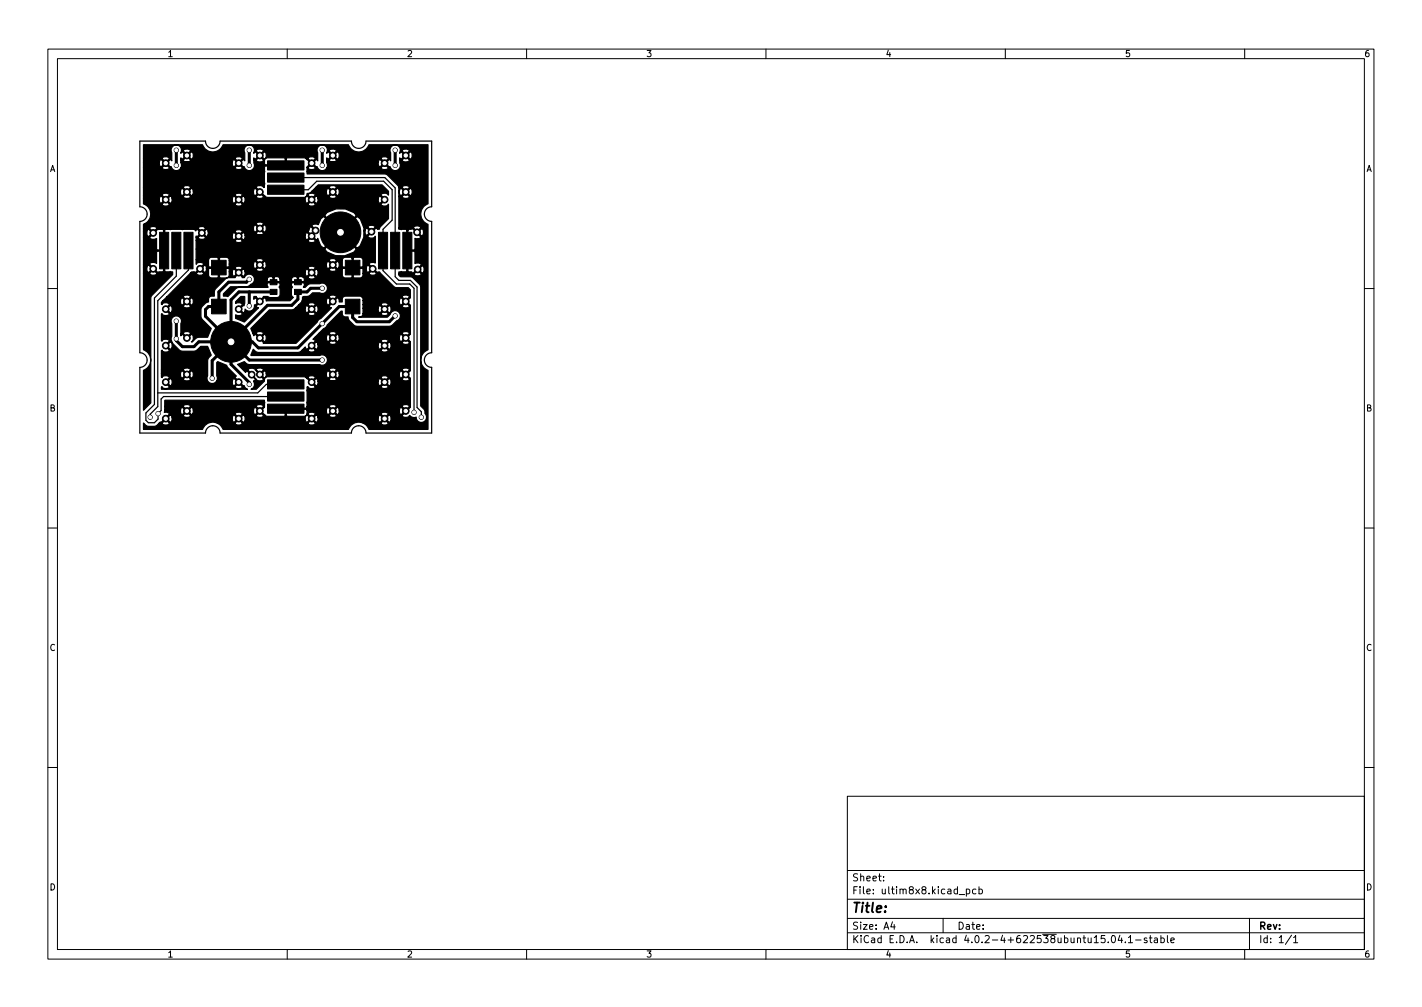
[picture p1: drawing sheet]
<svg xmlns="http://www.w3.org/2000/svg" width="297mm" height="210mm" viewBox="0 0 297 210" stroke-linecap="round" stroke-linejoin="round" font-family="sans-serif">
<defs><g id="words">
<text font-size="2.8" x="178" y="190.6">Title:</text>
<g font-size="2.1">
<text x="178" y="184">Sheet:</text>
<text x="178" y="186.7">File: ultim8x8.kicad_pcb</text>
<text x="178" y="196.9">KiCad E.D.A. kicad 4.0.2-4+622538ubuntu15.04.1-stable</text>
<text x="178" y="194.1">Size: A4</text>
<text x="200" y="194.1">Date:</text>
<text x="263" y="194.1">Rev:</text>
<text x="263" y="196.9">Id: 1/1</text>
</g>
<g font-size="1.8">
<text x="35" y="11.9">1</text>
<text x="85" y="11.9">2</text>
<text x="135" y="11.9">3</text>
<text x="185" y="11.9">4</text>
<text x="235" y="11.9">5</text>
<text x="285" y="11.9">6</text>
<text x="10.3" y="35.9">A</text>
<text x="285.3" y="35.9">A</text>
<text x="10.3" y="85.9">B</text>
<text x="285.3" y="85.9">B</text>
<text x="10.3" y="135.9">C</text>
<text x="285.3" y="135.9">C</text>
<text x="10.3" y="185.9">D</text>
<text x="285.3" y="185.9">D</text>
<text x="35" y="199.9">1</text>
<text x="85" y="199.9">2</text>
<text x="135" y="199.9">3</text>
<text x="185" y="199.9">4</text>
<text x="235" y="199.9">5</text>
<text x="285" y="199.9">6</text>
</g>
</g></defs>
<g fill="none" stroke="#000" stroke-width=".21">
<path d="M10 10.2h277v190.1h-277zM12 12.2h273v186.1h-273zM60 10.2v2M110 10.2v2M160 10.2v2M210 10.2v2M260 10.2v2M10 60.2h2M285 60.2h2M10 110.2h2M285 110.2h2M10 160.2h2"/>
<path d="M177 166.3h108v32h-108zM285 160.2h2M60 198.3v2M110 198.3v2M160 198.3v2M177 194.8h108M177 191.8h108M177 187.8h108M177 181.8h108M184.6 183.8v.1M184.6 183v.1M186.4 192.5l-.3 1h.9"/>
<path d="M186.8 193v1M197 191.8v3M200.4 186.8h1.1M201.9 185.7l.4-.1 .3 .3-.2 .7h-.5M201.9 185.6v1.5M203.9 185.7l-.5-.1-.3 .3 .2 .7h.6M204.5 185.7l.4-.1 .3 .3-.1 .7h-.6M204.5 185.1v1.5M210 198.3v2M232.3 195.5l.2-.2a.8 .8 0 0 1 .5 .8 .8 .8 0 0 1-.5 .7l-.2-.1-.2-.4zM233.9 195.3l-.3 1h.9M234.3 195.8v1"/>
<path d="M235.1 196.7v.1M235.7 195.8l.4-.5v1.5M235.7 196.8h.9M237.2 196.3h1.2M239.6 195.9l-.4-.1-.2 .2 .1 .3 .5 .1v.4h-.6M240.1 195.8h.5M240.3 195.3v1.3l.3 .2M241.1 195.9h.6l.1 .9M241.8 196.2l-.5 .1-.2 .2 .2 .3h.5M242.5 195.9l.4-.1 .3 .3-.1 .7h-.6M242.5 195.3v1.5M243.9 195.3v1.3l.2 .2"/>
<path d="M244.6 196.3l.7-.1-.1-.3-.4-.1-.2 .2v.8h.6M260 198.3v2M261 191.8v6.5M269.8 195.3l-1.3 1.9M270.2 195.8l.4-.5v1.5M270.2 196.8h.9"/>
</g>
<path d="M29.2 29.5h13.7a1.52 1.52 0 0 0 1.5 1.5 1.52 1.52 0 0 0 1.6-1.5h27.4a1.52 1.52 0 0 0 1.5 1.5 1.52 1.52 0 0 0 1.6-1.5h13.7v13.7a1.52 1.52 0 0 0-1.6 1.5 1.52 1.52 0 0 0 1.6 1.5v27.5a1.52 1.52 0 0 0-1.6 1.5 1.52 1.52 0 0 0 1.6 1.5v13.7h-13.7a1.52 1.52 0 0 0-1.6-1.5 1.52 1.52 0 0 0-1.5 1.5h-27.4a1.52 1.52 0 0 0-1.6-1.5 1.52 1.52 0 0 0-1.5 1.5h-13.7v-13.7a1.52 1.52 0 0 0 1.5-1.5 1.52 1.52 0 0 0-1.5-1.5v-27.5a1.52 1.52 0 0 0 1.5-1.5 1.52 1.52 0 0 0-1.5-1.5zM59.7 39.6h4.7l1.8-1.8h13.9l1.8 1.8v6.4l-1.9 1.9v8.6l2.8 2.8h2.8l.9 .9v25.9M59.7 37.1h20.7l2.1 2.1v18.6l.8 .7h2.4l1.4 1.4v25.2l.9 .9v1.1M36.8 52.3v5.4l-4.5 4.5v22.2l-1.8 1.8v1.6l.5 .5h1.3l.7-.8v-1.1l.7-.7v-2.4l.5-.5h25.5M39.4 52.3v4.1l-6.4 6.4v22.1l-1.6 1.6v.6M59.7 80.3h-4.1l-1.8 1.7h-20.8" fill="none" stroke="#000" stroke-width=".25"/>
<g fill="#000" stroke="#000" stroke-width=".21">
<path d="M55.9 33.6h7.6v1.9h-7.6zM55.9 36.1h7.6v1.9h-7.6zM55.9 38.7h7.6v1.9h-7.6zM33.3 48.5h1.9v7.6h-1.9zM35.9 48.5h1.9v7.6h-1.9zM38.4 48.5h1.9v7.6h-1.9zM44.2 54.4h3v3h-3zM56.4 58.4h1.5v1.1h-1.5zM61.5 58.4h1.4v1.1h-1.4zM72.1 54.4h3.1v3h-3.1zM79.1 48.5h1.9v7.6h-1.9zM81.6 48.5h1.9v7.6h-1.9z"/>
<path d="M84.1 48.5h1.9v7.6h-1.9zM44.2 62.5h3v3h-3zM55.9 79.3h7.6v1.9h-7.6zM56.4 60.4h1.5v1.1h-1.5zM61.5 60.4h1.4v1.1h-1.4zM72.1 62.5h3.1v3h-3.1zM55.9 81.8h7.6v2h-7.6zM55.9 84.4h7.6v1.9h-7.6z"/>
<circle cx="34.6" cy="34.1" r=".7"/>
<circle cx="36.8" cy="31.4" r=".44"/>
<circle cx="36.8" cy="34.5" r=".44"/>
<circle cx="39" cy="32.5" r=".7"/>
<circle cx="49.9" cy="34.1" r=".7"/>
<circle cx="52.1" cy="31.4" r=".44"/>
<circle cx="52.1" cy="34.5" r=".44"/>
<circle cx="54.3" cy="32.5" r=".7"/>
<circle cx="65.1" cy="34.1" r=".7"/>
<circle cx="67.3" cy="31.4" r=".44"/>
<circle cx="67.3" cy="34.5" r=".44"/>
<circle cx="69.5" cy="32.5" r=".7"/>
<circle cx="80.3" cy="34.1" r=".7"/>
<circle cx="82.6" cy="31.4" r=".44"/>
<circle cx="82.6" cy="34.5" r=".44"/>
<circle cx="84.8" cy="32.5" r=".7"/>
<circle cx="32" cy="56.1" r=".7"/>
<circle cx="32" cy="48.6" r=".7"/>
<circle cx="34.6" cy="41.7" r=".7"/>
<circle cx="39" cy="40.1" r=".7"/>
<circle cx="41.8" cy="56.1" r=".7"/>
<circle cx="42.2" cy="48.6" r=".7"/>
<circle cx="49.9" cy="41.7" r=".7"/>
<circle cx="49.9" cy="56.9" r=".7"/>
<circle cx="49.9" cy="49.3" r=".7"/>
<circle cx="52.1" cy="58.3" r=".44"/>
<circle cx="54.3" cy="55.3" r=".7"/>
<circle cx="54.3" cy="47.7" r=".7"/>
<circle cx="54.3" cy="40.1" r=".7"/>
<circle cx="65.1" cy="49.3" r=".7"/>
<circle cx="65.1" cy="41.7" r=".7"/>
<circle cx="65.1" cy="56.9" r=".7"/>
<circle cx="65.9" cy="48.1" r=".7"/>
<circle cx="69.5" cy="55.3" r=".7"/>
<circle cx="69.5" cy="40.1" r=".7"/>
<circle cx="71.1" cy="48.5" r="4.2"/>
<circle cx="77.6" cy="48.4" r=".7"/>
<circle cx="77.9" cy="56.1" r=".7"/>
<circle cx="80.3" cy="41.7" r=".7"/>
<circle cx="84.8" cy="40.1" r=".7"/>
<circle cx="87.1" cy="48.5" r=".7"/>
<circle cx="87.2" cy="56.3" r=".7"/>
<circle cx="34.6" cy="72.2" r=".7"/>
<circle cx="34.6" cy="79.8" r=".7"/>
<circle cx="34.6" cy="64.5" r=".7"/>
<circle cx="36.8" cy="70.7" r=".44"/>
<circle cx="36.8" cy="67.1" r=".44"/>
<circle cx="39" cy="70.6" r=".7"/>
<circle cx="39" cy="78.2" r=".7"/>
<circle cx="39" cy="62.9" r=".7"/>
<circle cx="44.3" cy="79" r=".44"/>
<circle cx="48.3" cy="71.4" r="4.2"/>
<circle cx="49.9" cy="64.5" r=".7"/>
<circle cx="49.9" cy="79.8" r=".7"/>
<circle cx="52.1" cy="63.9" r=".44"/>
<circle cx="52.6" cy="78.2" r=".7"/>
<circle cx="54.3" cy="78.2" r=".7"/>
<circle cx="54.3" cy="70.6" r=".7"/>
<circle cx="54.3" cy="62.9" r=".7"/>
<circle cx="65.1" cy="79.8" r=".7"/>
<circle cx="65.1" cy="64.5" r=".7"/>
<circle cx="65.1" cy="72.2" r=".7"/>
<circle cx="67.3" cy="60.2" r=".44"/>
<circle cx="67.3" cy="67.6" r=".44"/>
<circle cx="67.3" cy="75.2" r=".44"/>
<circle cx="69.5" cy="70.6" r=".7"/>
<circle cx="69.5" cy="78.2" r=".7"/>
<circle cx="69.5" cy="62.9" r=".7"/>
<circle cx="80.3" cy="72.2" r=".7"/>
<circle cx="80.3" cy="79.8" r=".7"/>
<circle cx="80.3" cy="64.5" r=".7"/>
<circle cx="82.5" cy="65.9" r=".44"/>
<circle cx="84.8" cy="62.9" r=".7"/>
<circle cx="84.8" cy="78.2" r=".7"/>
<circle cx="84.8" cy="70.6" r=".7"/>
<circle cx="31.4" cy="87.1" r=".44"/>
<circle cx="33" cy="86.4" r=".44"/>
<circle cx="34.6" cy="87.4" r=".7"/>
<circle cx="39" cy="85.8" r=".7"/>
<circle cx="49.9" cy="87.4" r=".7"/>
<circle cx="52.1" cy="80.3" r=".44"/>
<circle cx="54.3" cy="85.8" r=".7"/>
<circle cx="65.1" cy="87.4" r=".7"/>
<circle cx="69.5" cy="85.8" r=".7"/>
<circle cx="80.3" cy="87.4" r=".7"/>
<circle cx="84.8" cy="85.8" r=".7"/>
<circle cx="86.5" cy="86.1" r=".44"/>
<circle cx="88" cy="87.1" r=".44"/>
</g>
<path d="M36.8 31.4v3.1M52.1 31.4v3.1M67.3 31.4v3.1M82.5 31.4v3.1M52.1 58.3l-.6 .6h-3.7l-2.1 2.1v3h-2.1l-.7 .6v1.4l9.2 9.2h15.2M52.1 61v2.9M57.1 61h-7.2l-1.6 1.6v13.5l3.8 3.8v.4M67.3 60.2h-2.4l-.8 .8h-1.9v1.5l-1.2 1.2h-5.1l-11.6 11.6v3.7M82.5 65.9l-1.2 1.3h-6.8l-.8-.9v-2.3h-2.8l-8.7 8.6h-8.2l-1.3-1.2h-11.2l-1 1h-2.4l-1.3-1.3v-4" fill="none" stroke="#000" stroke-width=".63"/>
<path d="M30 30.2h12.3l.1 .3a2.27 2.27 0 0 0 2.2 1.2 2.27 2.27 0 0 0 2-1.5h26.2l.1 .3a2.27 2.27 0 0 0 2.2 1.2 2.27 2.27 0 0 0 2-1.5h12.3v12.4a2.27 2.27 0 0 0-1.5 2.1 2.27 2.27 0 0 0 1.5 2.1v26.2l-.2 .1a2.27 2.27 0 0 0-1.3 2.2 2.27 2.27 0 0 0 1.5 2v12.4h-12.3l-.5-.8-.7-.6h3.7v.3a.95 .95 0 0 0 1.5-.3l-.8-.7-.7 .7h-3.8a2.27 2.27 0 0 0-3 1.4h-26.2l-.4-.8-.8-.6h3.7a1 1 0 0 0 1.5 .3v-.3h13.7a1 1 0 0 0 1.5 .3l.1-.3-.8-.7-.8 .7h-13.7l-.7-.7-.8 .7h-3.8a2.27 2.27 0 0 0-3 1.4h-12.3v-1.4l.7 .7a2.21 2.21 0 0 0 2.6-.7h.6v.3a.95 .95 0 0 0 1.5-.3l-.8-.7-.7 .7h-.6l.2-.2 .2 .1 .7-.8h.4l.8 .8 .2-.1 .1-.9h12.6l.2 .9 .2 .1 .8-.8h.3l.8 .8a.98 .98 0 0 0 .2-1.5h2.5l.1 .3a.95 .95 0 0 0 1.4-.3l-.7-.7-.8 .7h-2.7l-.8 .7h-.3l-.8-.7h-.2l-.2 .5h-12.6l-.1-.5h2.5a1 1 0 0 0 1.4 .3l.1-.3-.8-.7-.7 .7h-2.7l-.8 .7h-.4l1-.9-.1-.3-1-.1 .1-.5h3.3l.2 .9 .2 .1 .8-.8h.3l.8 .8 9.1-.1 .8 .7 .7-.7v-.3a.95 .95 0 0 0-1.5 .3h-8.9l.2-.9h12.5l.2 .9 .2 .1 .8-.8-.8-.7h-.2l-.2 .5h-12.5l-.2-.5h-.2l-.8 .7h-.3l-.8-.7h-.2l-.2 .5h-3.3v-.7h3.9l.7 .7 .8-.7h13.7l.8 .7 .7-.7a1 1 0 0 0-1.4-.3l-.1 .3h-13.7a1 1 0 0 0-1.5-.3v.3h-3.9v-1.3h20.8l.1 1.5-.8 .7 1.3 1.1h3.6l.2-.1v-1.3h.2v1.3l.2 .1h3.6l.3-.1-.1 .9 .1 .4 .3 .1 .7-.8h.4l.7 .8 .3-.1 .1-.9h12.6l.2 .9 .2 .1 .8-.8h.3l.8 .8a1 1 0 0 0 .2-1.5h-.2l-.8 .7h-.3l-.8-.7h-.2l-.2 .5h-12.6l-.1-.5h2.5a1 1 0 0 0 1.4 .3l.1-.3-.8-.7-.7 .7h-2.8l-.7 .7h-.4l-.7-.7h-.2l.1-.2h.2l.8 .7 .8-.7-.1-.3a.95 .95 0 0 0-1.5 .3h-.2v-.9h4.1l.1 .9 .3 .1 .7-.8h.4l.8 .8 9.1-.1 .7 .7 .8-.7a1 1 0 0 0-1.5-.3v.3h-8.9l.1-.9h12.6l.2 .9 .2 .1 .8-.8-.8-.7h-.2l-.2 .5h-12.6l-.1-.5h-.2l-.8 .7h-.4l-.7-.7h-.3l-.1 .5-8.7-.1v-.3h4.5l.1-.3h4.7l.7 .7 .8-.7h13.7l.8 .7 .7-.7a1 1 0 0 0-1.4-.3l-.1 .3h-13.7a1 1 0 0 0-1.5-.3v.3h-4.7v-3.4v-.7l.2-.1a1 1 0 0 0 1.5 .3l.1-.3h13.7a1 1 0 0 0 1.4 .3l.1-.3-.8-.7-.7 .7h-13.7l-1-.9h.4l.7 .7h.3l.1-.9h12.6l.2 .9h.2l.8-.7h.3l.8 .7a.98 .98 0 0 0 .2-1.4h2.5l.1 .3a.95 .95 0 0 0 1.4-.3l-.7-.7-.8 .7-2.7-.1-.8 .8h-.3l-.8-.8-.2 .1-.2 .5h-12.6l-.1-.5h2.5a1 1 0 0 0 1.4 .3l.1-.3-.8-.7-.7 .7-2.8-.1-.7 .8h-.4l-.9-.9h.3l.8 .7 .8-.7-.1-.3a.95 .95 0 0 0-1.5 .3l-.8-.2h-7.6l-.4 .1 .1-.8h12.6l.1 .9h.3l.7-.7h.4l.8 .7h9.1l.7 .7 .8-.7a1 1 0 0 0-1.5-.3v.3h-8.9l.1-.9h12.6l.2 .9h.2l.8-.7-.8-.8-.2 .1-.2 .5h-12.6l-.1-.5-.2-.1-.8 .8h-.4l-.7-.8-.3 .1-.1 .5h-12.6l-.1-.5-.3-.1-.7 .8 .7 .7h.2l-.2 .7-1.7 1.7h-1.1a1.13 1.13 0 0 0 .6-1.8l.5-.4a1 1 0 0 0 1.5 .3v-.3l-1.1-1.1-.2-.5h-.2l.1-.1 .7 .6 .7-.7h13.8l.7 .7 .8-.7h13.7l.8 .7 .7-.7a1 1 0 0 0-1.4-.3l-.1 .3h-13.7a1 1 0 0 0-1.5-.3v.3h-13.8a1 1 0 0 0-1.4-.3l-.1 .3h-.2v-.2a.95 .95 0 0 0-1.5 .2l1.2 1.1 .1 .5h.2l-.1 .2-1.6-1.6h-.2l-.1 .3-1.7-1.7 1.4-.6 .7 .6h.4h14.7l.3 .2a1.1 1.1 0 0 0 1.3-1.3 1.1 1.1 0 0 0-1.6-.8l-14.4-.1 .5-1.2 .7 .6 .4 .1h8.2l.4-.1 .5-.4h1.2a1 1 0 0 0 1.5 .2l.1-.2h13.7a1 1 0 0 0 1.4 .2l.1-.2-.8-.8-.7 .8h-13.7l-.8-.8-.8 .8h-1.2l.7-.7 .1 .5h.3l.7-.7h.4l.7 .7h.3l.1-.9h12.6l.2 .9h.2l.8-.7h.3l.8 .7a.98 .98 0 0 0 .2-1.4h2.5l.1 .2a.95 .95 0 0 0 1.4-.2l-.7-.8-.8 .8-2.7-.1-.8 .8h-.3l-.8-.8-.2 .1-.2 .5h-12.6l-.1-.5h2.5a1 1 0 0 0 1.4 .2l.1-.2-.8-.8-.7 .8-2.8-.1-.7 .8h-.4l1-1-.1-.2-.4-.2 .4-.4h2.4l.1 .9h.3l.7-.7h.4l.8 .7 9.1-.1 .7 .8 .8-.8-.1-.2a.95 .95 0 0 0-1.4 .2h-8.9l.1-.8h12.6l.2 .9h.2l.8-.7-.8-.8-.2 .1-.2 .5h-12.6l-.1-.5-.2-.1-.8 .8h-.4l-.7-.8-.3 .1-.1 .5h-2.4l.8-.8h2.2l.7 .8 .8-.8h13.7l.8 .8 .7-.8a1 1 0 0 0-1.4-.2l-.1 .2h-13.7a1 1 0 0 0-1.5-.2v.2h-2.2l1.6-1.4 .2-.3 2.9-2.9h.2l.2 1 .4 .2h.6l.1 .5a2.72 2.72 0 0 0 1.7 1.4h6.8l.7-.2 .9-.9a1.09 1.09 0 0 0 .4-1.8 1.09 1.09 0 0 0-1.8 .4l-.6 .6h-6h.3a.65 .65 0 0 0 .6-.7h3.8v.2a.95 .95 0 0 0 1.5-.2l-.8-.8-.7 .8h-3.8v-1.1h3.2l.2 .8 .2 .1 .8-.8h.3l.8 .8 .2-.1 .2-.5-.2-.8h2.5a1 1 0 0 0 1.5 .2v-.2l-.7-.8-.8 .8-2.7-.1-.8 .7h-.3l-.8-.7-.2 .1-.2 .5h-3.2v-.8h3.8l.7 .8 .8-.8a1 1 0 0 0-1.5-.2v.2h-3.8v-.8h7.6l.2 .8 .2 .1 .8-.8-.8-.7-.2 .1-.2 .5h-7.6l-.2-.8h8.4l.8 .8 .7-.8v-.2a.95 .95 0 0 0-1.5 .2h-8.4l-.4-.2h-3.1a.65 .65 0 0 0-.6 .7v.5l-.6 .1-.2-.8-.2-.1-1.7 1.7v.2l.5 .2-2.9 2.6-.1 .4-4.5 4.4h-6.8v-.2l-.9-.9h.4l.7 .7a1 1 0 0 0 .3-1.4l-.3-.1-.7 .8h-.4l-.8-.8-.2 .1-.1 .2-.2-.5h.7l.8 .8 .7-.8a1 1 0 0 0-1.4-.2l-.1 .2h-.7l-.4-1 3.1-3.1h8.8a1 1 0 0 0 1.5 .2l.1-.2-.8-.8-.8 .8h-8.8l.8-.8h4.7l.7-.3h2.1l.1 .8 .3 .1 .7-.8h.4l.7 .8a1 1 0 0 0 .3-1.4l-.3-.1-.7 .7h-.4l-.7-.7-.3 .1-.1 .5h-2.1l.7-.8h1.9l.8 .8 .8-.8-.1-.2a.95 .95 0 0 0-1.5 .2h-1.9l.7-.8h5.1l.1 .8 .3 .1 .7-.8-.7-.7-.3 .1-.1 .5h-5.1l.1-.7 5.6-.1 .7 .8 .8-.8-.1-.2a.95 .95 0 0 0-1.4 .2h-5.5l1.2-.2 .8-.7h1.5a1.09 1.09 0 0 0 1.6-.9 1.09 1.09 0 0 0-1.6-1l-2.3 .1-.8 .7h-.3l.2-.8-.2-.2h-2.4l-.1 .2v.4l.2 .3-.2 .3a2.15 2.15 0 0 0 .2 1.7l.2 .2-.7 .7h-5l-.1-.5-.3-.1-1.7 1.7 .1 .2 .4 .2-3 2.9-1.8-.7v-.8a.93 .93 0 0 0 1.4-.2l-.9-.9 .9-1a.98 .98 0 0 0-1.4-.2v-.4l1.1-1.1h.8l-.1 1.9h-.2l-.8 .7 .8 .8 .2-.1 .2-.7a1.09 1.09 0 0 0 1.3 .4 1.09 1.09 0 0 0 .6-1.2h.2l.8-.8-.8-.7-.2 .1-.1 .2v-.6h.6l.7 .9 .7-.9h1l.4 .2h1.5a.65 .65 0 0 0 .6-.6v-1.1l-.2-.5 .2-.3v-.4l-.2-.2h-2.3l-.2 .2 .2 .8h-6.1l-.7 .3-1.6 1.6-.9-.1v-.5l1.4-1.4h3.4l.3-.1 .6-.4a1.03 1.03 0 0 0 .7-1.1h2.7v.3l.2 .2h1v-.9h.3v.9h1l.2-.2v-.3h2.4v.3l.1 .2h1.1v-.9h.3v.9h1a.61 .61 0 0 0-.1-.9h1l.1 .2a.95 .95 0 0 0 1.5-.2l-.8-.8-.8 .8-1.8-.1-.4 .1-.2-.1h-.5l-.5 .5h-2.4l-.5-.5h-.6l-.1 .1-1-.1-.5 .5h-2.7a1.08 1.08 0 0 0-.9-1.1 1.08 1.08 0 0 0-1.2 .8h-.4l-.7-.9-.8 .9h-1.3l-.7 .2-2.3 2.4v1.2l-1.1 .2-.2 .5v.6a2.09 2.09 0 0 0-1.5 1.5v1.8l2.1 2.2-.7 1.8h-1.9a2.45 2.45 0 0 0-1.4 1l-.1-.1h.2a.95 .95 0 0 0-.2-1.5l-.9 1-1-1-.2 .1-.1 .2v-.5h.5l.7 .8 .8-.8a1 1 0 0 0-1.5-.2v.2h-.5v-2l.1-.3a1.1 1.1 0 0 0-1.2-1.3 1.1 1.1 0 0 0-.8 1.6l-.1 3.3 .1 .6a3.4 3.4 0 0 0 2.2 1.8h2.4l.7-.2 .7-.8h1.5l.7 1.8-.7 .8v.4v3.2a1.09 1.09 0 0 0 .4 1.4 1.09 1.09 0 0 0 1.4-.3h3.3l.2 .9h.2l.8-.7-.8-.8-.2 .1-.2 .5h-3.3l.2-.4-.1-3.5 .2-.2 1.8 .8 .3 .4 1.8 1.8-.2 .1-.1 .3 2.6 2.4h-18v-.5l.2-.1v.3a.95 .95 0 0 0 1.5-.3h13.7l.1 .3a.95 .95 0 0 0 1.4-.3l-.7-.7-.8 .7h-13.7l-1-.9h.4l.8 .7h.2l.2-.5-.2-.9h2.5a1 1 0 0 0 1.4 .3l.1-.3-.8-.7-.7 .7-2.7-.1-.8 .8h-.4l1-.9a1 1 0 0 0-1.5-.3v.3l-.2-.1v-.8h4l.2 .9h.2l.8-.7h.3l.8 .7h.2a.95 .95 0 0 0-.2-1.5l-.8 .8h-.3l-.8-.8-.2 .1-.2 .5h-4v-.7h4.6l.7 .7 .8-.7a1 1 0 0 0-1.5-.3v.3h-4.6v-4.1l.2-.1v.2a.95 .95 0 0 0 1.5-.2l-1-.9h.4l.8 .7a1 1 0 0 0 .2-1.4l-.2-.1-.8 .8h-.4l1-1-.1-.2a.95 .95 0 0 0-1.4 .2l-.2-.1v-5.5l.2-.1v.2a.95 .95 0 0 0 1.5-.2l-1-.9 .4-.1 .8 .8a.98 .98 0 0 0 .2-1.4h2.5v.2a.95 .95 0 0 0 1.5-.2l-.8-.8-.7 .8-2.7-.1-.8 .7h-.4l1-.9-.1-.2a.95 .95 0 0 0-1.4 .2l-.2-.1v-.4l.4-.3h3.6l.2 .8 .2 .1 .8-.8h.3l.8 .8 .2-.1a.95 .95 0 0 0-.2-1.4l-.8 .7h-.3l-.8-.7-.2 .1-.2 .5h-3.6l.7-.8h3.5l.7 .8 .8-.8a1 1 0 0 0-1.5-.2v.2h-3.5l5-4.9h1.2a1 1 0 0 0 1.5 .2v-.2l-.7-.8-.8 .8h-1.2a.62 .62 0 0 1 .8-.4l.2 .2 .8-.8h.4l.7 .8 .3-.1 .1-.6h.5l.1 1.6 .4 .2h1.3l.2-.1v-1.9h.2v1.9l.2 .1h1.4l.5-.5v-.8h.6l.2 .9 .2 .1 .8-.8h.3l.8 .8 .2-.1 .2-.9h12.6l.1 .9 .3 .1 .7-.8h.4l.7 .8 .3-.1 .1-.5-.1-.8h2.5a1 1 0 0 0 1.4 .2v-.3h1.3v1.3l.5 .5h1.4l.1-.1v-1.9h.3v1.9l.1 .1 1.6-.1 .3-.4v-.4h1.3l.1 .2a.95 .95 0 0 0 1.4-.2l-.7-.8-.8 .8h-1.3v-.9l-.1-.2h-4l-.2 .2h-1.3l-.7-.7-.7 .8-2.8-.1-.7 .7h-.4l-.7-.7h-.3l-.1 .5h-12.6l-.2-.4h2.5a1 1 0 0 0 1.5 .2v-.2l-.7-.8-.8 .8-2.7-.1-.8 .7h-.3l-.8-.7h-.2l-.2 .5h-.6v-.5l-.2-.2h-4l-.1 .2h-.5v-.2h6l.8 .7 .7-.7v-.2a.95 .95 0 0 0-1.5 .2h-6l-.1-.6h-.3l-.7 .7h-.4l.9-.9a1 1 0 0 0-1.4-.2l-.1 .2v-1h2.6v1.4l.1 .1h1.9v-1.8h.2v1.8h1.9l.2-.1v-.5h5l.2 .9 .2 .1 .8-.8h.4l.7 .8 9.1-.1 .8 .7 .8-.7-.1-.2a.95 .95 0 0 0-1.5 .2h-8.8l.1-.9h12.6l.1 .9 .3 .1 .7-.8h.4l.8 .8 .2-.2h5.8l.2 .9 .2 .1 .8-.8-.8-.7h-.2l-.2 .5h-5.8l.1-.9-.1-.4h-.2l-.8 .7h-.4l-.7-.7h-.3l-.1 .5h-12.6l-.1-.5h-.3l-.7 .7h-.4l-.8-.7h-.2l-.2 .5h-5v-.7h5.6l.8 .7 .7-.7h13.8l.7 .7 .8-.7-.1-.2h1.3v1.4l.2 .1h1.8v-1.8h.3v1.8h1.9l.1-.1v-1.4l-.5-.5h-1.4l-.1 .2-.4-.2h-1.4l-.5 .5h-1.3a1.19 1.19 0 0 0-1.4 0v.2h-13.8a1 1 0 0 0-1.4-.2l-.1 .2h-5.6a.62 .62 0 0 0-.5-.7h-1.4l-.2 .2-.4-.2h-1.3l-.5 .5h-2.6v-2.2h26.8l.5 .6a5 5 0 0 0 5.6 0l.5-.6-3.3-3.3-3.3 3.3h-26.8v-1.8h8.1a1 1 0 0 0 1.5 .3v-.3h13.7a1 1 0 0 0 1.5 .3l.1-.3-.8-.7-.8 .7h-13.7l-.7-.7-.8 .7h-8.1v-.6h.4l.1 .2a.95 .95 0 0 0 1.4-.2l-.7-.8-.8 .8h-.4v-.3l.2 .1 .8-.8h.3l.8 .8 .2-.1 .1-.2h5.1l.2 .9 .2 .1 .8-.8h.3l.8 .8 .2-.1 .2-.9h12.6l.1 .9 .3 .1 .7-.8-.7-.7h-.3l-.1 .5h-12.6l-.2-.5h2.5l.1 .3a.95 .95 0 0 0 1.4-.3l-.7-.7-.8 .7h-2.7l-.8 .7h-.3l-.8-.7h-.2l-.2 .5h-5.1l.1-.7h5.6l.8 .7 .7-.7a1 1 0 0 0-1.4-.3l-.1 .3h-5.6l-.2-.5h-.2l-.8 .7h-.3l-.8-.7h-.2l-.1 .3-.6-.3h-5.7l-.2 .1v8.6l.2 .2h1.5v.5l-4.5 4.6-.1 22.2-1.5 1.6v-8.4a2.27 2.27 0 0 0 1.5-2.1 2.27 2.27 0 0 0-1.5-2.2v-15.9h1.2a1 1 0 0 0 1.5 .2l.1-.2-.8-.8-.8 .8h-1.2v-1.2h.7l.1 .9 .3 .1 .7-.8-.7-.7h-.3l-.1 .5h-.7v-.7h1.2l1.7 1.7 1.1-.1 .2-.2v-4.2h-1.3l-.2 .2v2.4a1.3 1.3 0 0 0-1.4 0l-.1 .2h-1.2v-5.6h1.2a.98 .98 0 0 0 1.5 .2v2.2l.2 .2h1.3v-4.2l-.2-.1h-1.1l-1.7 1.7h-1.2v-1.2h.7l.1 .9 .3 .1 .7-.8-.7-.7h-.3l-.1 .5h-.7v-.7h1.2l.8 .8 .8-.8h8.6l.8 .8 .7-.8v-.2h10l.2 .9 .2 .1 .8-.8h.4l.7 .8 9.1-.1 1.7 1.7 .3-.1 .1-.2 .5 1.4 .7 .6 3.3-3.3h.4l3.3 3.3 .6-.5 .8-1.8v-1.3h.2l.2 .9h.3l.7-.7-.7-.8-.3 .1-.2 .5h-.2v-.8h.8l.8 .8 .8-.8-.1-.2a.95 .95 0 0 0-1.5 .2h-.8l-.7-1.6-.7-.6-3.3 3.3h-.4l-3.3-3.3-.6 .5-.5 1.2-.4-.1-.9 .2v.2l.9 .9-.2 .3-.1-.3-.8-.7h-.3l-.4 1h-8.8a.94 .94 0 0 0-.3-1.4l-.7 .7h-.4l-.8-.7h-.2l-.2 .5h-10a1.22 1.22 0 0 0-1.4 0l-.1 .2h-8.6a1 1 0 0 0-1.5-.2l-.1 .2h-1.2v-.9h23.5l.8 .7 .7-.7a1 1 0 0 0-1.4-.3l-.1 .3h-23.4l.8-.6 .5-1.2h36.4l3.3 3.3 3.3-3.3a4.4 4.4 0 0 0-6.6 0h-36.4l.1-.2a2.26 2.26 0 0 0-1.4-2.2h3.8v.3a.95 .95 0 0 0 1.5-.3h13.7l.1 .3a.95 .95 0 0 0 1.4-.3h13.7l.1 .3a.95 .95 0 0 0 1.5-.3l-.8-.7-.8 .7h-13.7l-.7-.7-.8 .7h-13.7l-.8-.7-.7 .7h-3.9v-1.1h3.3l.1 .9h.3l.7-.7h.4l.8 .7h.2l.1-.9h12.6l.2 .9h.2l.8-.7h.3l.8 .7h.2l.2-.5-.2-.9h2.5a1 1 0 0 0 1.5 .3v-.3l-.7-.7-.8 .7-2.7-.1-.8 .8h-.3l-.8-.8-.2 .1-.2 .5h-12.6l-.1-.5h2.5v.3a.95 .95 0 0 0 1.5-.3l-.8-.7-.7 .7-2.7-.1-.8 .8h-.4l-.7-.8-.3 .1-.1 .5h-3.3v-.7h3.9l.7 .7 .8-.7-.1-.3a.95 .95 0 0 0-1.4 .3h-3.9v-.9h7.7l.2 .9h.2l.8-.7h.3l.8 .7h9.1l.8 .7 .7-.7a1 1 0 0 0-1.4-.3l-.1 .3h-8.9l.2-.9h12.5l.2 .9h.2l.8-.7-.8-.8-.2 .1-.2 .5h-12.5l-.2-.5-.2-.1-.8 .8h-.3l-.8-.8-.2 .1-.2 .5h-7.7v-.7h8.3l.7 .7 .8-.7h13.7l2.1 2h7.9l.4-.1-.1 .9 .1 .4h.3l.7-.7h.4l.7 .7h.3l.1-.9h12.6l.2 .9h.2l.8-.7-.8-.8-.2 .1-.2 .5h-12.6l-.1-.5h2.5v.3a.95 .95 0 0 0 1.5-.3l-.8-.7-.7 .7-2.8-.1-.7 .8h-.4l-.7-.8-.2 .1 .1-.2h.2l.8 .7 .8-.7a1 1 0 0 0-1.5-.3l-.1 .3h-.2v-.4a1.03 1.03 0 0 0 1.1-.5h3l.1 .9h.3l.7-.7h.4l.8 .7h.2a.95 .95 0 0 0-.2-1.5l-.8 .8h-.4l-.7-.8-.3 .1-.1 .5h-3l.7-.7h2.9l.7 .7 .8-.7a1 1 0 0 0-1.5-.3v.3h-2.9l.6-.6h13.3l1.4 1.3-.1 .9-.1-.3a.95 .95 0 0 0-1.4 .3l.9 .9-.9 .9a1 1 0 0 0 1.4 .3l.1-.3 .1 3.1-1.7 1.6-.2 .6h-.4l-.1-.2-.3-.1-1.7 1.7 .1 .3a.95 .95 0 0 0 1.5-.3v5.6l-.9-.1-.3 .2-.1 .2 1.7 1.7 .5-.1 3.2 3.2 2.8 .1 .4 .4v1.7l-.8 .7 .8 .8v6.1l-.8 .8 .8 .7v6.1l-.8 .8 .8 .7v6.2l-1.7 1.6a1 1 0 0 0 1.5 .3v-.3l.8 .5 .6-.1v.2a1.09 1.09 0 0 0 1.6 .8 1.09 1.09 0 0 0 .3-1.7l-.1-.7-.8-.9v-24.9l-.2-.5-1.7-1.6h-2.4l-.3-.3v-.3h3.2l.1 .2a.95 .95 0 0 0 1.4-.2l-.8-.8-.7 .8h-3.2v-.4h1.5l.2-.2v-4.2h.2v4.2l.2 .2h.6l.3 .2 .8-.7h.3l.8 .7a1 1 0 0 0 .2-1.4l-.2-.1-.8 .8h-.3l.9-1-.1-.2-.5-.2-.7 .1v-2.4l-.2-.2h-1.6l.1-4.4h.2v4.2h1.3l.2-.2v-2.2h.8l.3-.1 .1-.3-1-.9h.4l.8 .8a1 1 0 0 0 .2-1.5h-.2l-.8 .7h-.4l-.7-.7-.8 .1-.2 .1-.4-.1h-1.5v-.3h3.1l.7 .7 .8-.7-.1-.3a.95 .95 0 0 0-1.4 .3h-3.1v-6.6h.7l.1 .3a.95 .95 0 0 0 1.4-.3l-.7-.7-.8 .7h-.7v-1.1l.3 .9h.2l.8-.7h.3l.8 .7h.2a.95 .95 0 0 0-.2-1.5l-.8 .8h-.3l-.8-.8-.2 .1-.3 .5v-.7h.7l.8 .7 .7-.7v-.3a.95 .95 0 0 0-1.5 .3h-.7l-.2-.5-2.4-2.3-16.6-.1v-1.3h.2l.1 .2a.95 .95 0 0 0 1.5-.2l-.8-.8-.8 .8h-.2v-.2l.8-.7h.4l.7 .7h.2a1.08 1.08 0 0 0 1 .8 1.08 1.08 0 0 0 1.1-.6h11.3v.2a.95 .95 0 0 0 1.5-.2l-.8-.8-.7 .8h-11.3l.1-.7-.1-.4h10.7l.2 .9h.2l.8-.7h.3l.8 .7h.2l.1 .3a1.09 1.09 0 0 0 1.5 .4 1.09 1.09 0 0 0 .4-1.5v-.6h.5a1 1 0 0 0 1.5 .2v-.2l-.7-.8-.8 .8h-.5v-.4l.3 .2 .8-.7h.3l.8 .7a1 1 0 0 0 .2-1.4l-.2-.1-.8 .8h-.3l-.8-.8-.2 .1-.1 .2 .1-.5h.4l.8 .8 .7-.8a1 1 0 0 0-1.4-.2l-.1 .2h-.4a1.09 1.09 0 0 0-1.2-1.2 1.09 1.09 0 0 0-.8 1.6v1.7l-.3-.3-.8 .8h-.3l-.8-.8-.2 .1-.2 .5h-10.7v-.5h.5v.2a.95 .95 0 0 0 1.5-.2l-.8-.8-.7 .8h-.5v-.4l.3 .2 .7-.7h.4l.8 .7 9.1-.1 .7 .8 .8-.8a1 1 0 0 0-1.5-.2v.2h-8.9a.94 .94 0 0 0-.2-1.4l-.8 .8h-.4l-.7-.8-.3 .1v.2l.1-.5h.4l.7 .8 .8-.8-.1-.2a.95 .95 0 0 0-1.4 .2h-.4v-.4a1.09 1.09 0 0 0-1.5-.8 1.09 1.09 0 0 0-.5 1.6v1.7l-.4-.3-.7 .8h-.4l-1-1h.4l.8 .8 .8-.8a1 1 0 0 0-1.5-.2l-.1 .2-.7-.1h-3.6l-.2 .1v1.6h-4.4l-.2 .1v4.3l-.2 .1v-.3a.95 .95 0 0 0-1.5 .3h-13.7l-.1-.3a.95 .95 0 0 0-1.4 .3h-8.3v-4.2h3.9v.2a.95 .95 0 0 0 1.5-.2l-.8-.8-.7 .8h-3.9v-1.1h3.3l.1 .9h.3l.7-.7h.4l.8 .7h.2a1.08 1.08 0 0 0 .9 .8 1.08 1.08 0 0 0 1.1-.6h11.3l.1 .2a.95 .95 0 0 0 1.4-.2l-.7-.8-.8 .8h-11.3l.1-.7-.1-.4h10.7l.2 .9h.2l.8-.7h.3l.8 .7h.2l.2 .3a1.09 1.09 0 0 0 1.4 .4 1.09 1.09 0 0 0 .4-1.5v-.6h.5a1 1 0 0 0 1.5 .2v-.2l-.7-.8-.8 .8h-.5v-.4l.3 .2 .8-.7h.4l.7 .7h.2l-.2 .3v.8l.2 .1h4.2v-1.3l-.2-.1h-3.6l-.3 .1 .1-.4-.1-.9-.3-.1-.7 .8h-.4l-.8-.8-.2 .1-.1 .2 .1-.5h.4l.8 .8 .7-.8a1 1 0 0 0-1.4-.2l-.1 .2h-.4a1.09 1.09 0 0 0-1.2-1.2 1.09 1.09 0 0 0-.8 1.6v1.7l-.3-.3-.8 .8h-.3l-.8-.8-.2 .1-.2 .5h-10.7v-.5h.5v.2a.95 .95 0 0 0 1.5-.2l-.8-.8-.7 .8h-.5v-.4l.3 .2 .8-.7h.3l.8 .7 9.1-.1 .8 .8 .7-.8a1 1 0 0 0-1.4-.2l-.1 .2h-8.9a.94 .94 0 0 0-.2-1.4l-.8 .8h-.3l-.8-.8-.2 .1-.1 .2 .1-.5h.4l.7 .8 .8-.8-.1-.2a.95 .95 0 0 0-1.4 .2h-.4v-.4a1.09 1.09 0 0 0-1.4-.8 1.09 1.09 0 0 0-.6 1.6v1.7l-.3-.3-.8 .8h-.4l-.7-.8-.3 .1-.1 .5h-3.3v-.8h3.9l.7 .8 .8-.8-.1-.2a.95 .95 0 0 0-1.4 .2h-3.9z" fill="#000" stroke="#000" stroke-width=".25"/>
<g fill="#fff" stroke="#fff" stroke-width=".21">
<circle cx="31.4" cy="87.1" r=".32"/>
<circle cx="86.5" cy="86.1" r=".32"/>
<circle cx="67.3" cy="67.6" r=".32"/>
<circle cx="52.1" cy="58.3" r=".32"/>
<circle cx="36.8" cy="70.7" r=".32"/>
<circle cx="67.3" cy="75.2" r=".32"/>
<circle cx="52.1" cy="80.3" r=".32"/>
<circle cx="44.3" cy="79" r=".32"/>
<circle cx="82.5" cy="65.9" r=".32"/>
<circle cx="67.3" cy="60.2" r=".32"/>
<circle cx="52.1" cy="63.9" r=".32"/>
<circle cx="36.8" cy="67.1" r=".32"/>
<circle cx="82.6" cy="34.5" r=".32"/>
<circle cx="82.6" cy="31.4" r=".32"/>
<circle cx="67.3" cy="34.5" r=".32"/>
<circle cx="67.3" cy="31.4" r=".32"/>
<circle cx="52.1" cy="34.5" r=".32"/>
<circle cx="52.1" cy="31.4" r=".32"/>
<circle cx="36.8" cy="34.5" r=".32"/>
<circle cx="36.8" cy="31.4" r=".32"/>
<circle cx="33" cy="86.4" r=".32"/>
<circle cx="88" cy="87.1" r=".32"/>
<circle cx="48.3" cy="71.4" r=".6"/>
<circle cx="71.1" cy="48.5" r=".6"/>
<circle cx="32" cy="56.1" r=".35"/>
<circle cx="32" cy="48.6" r=".35"/>
<circle cx="42.2" cy="48.6" r=".35"/>
<circle cx="41.8" cy="56.1" r=".35"/>
<circle cx="52.6" cy="78.2" r=".35"/>
<circle cx="65.1" cy="49.3" r=".35"/>
<circle cx="65.9" cy="48.1" r=".35"/>
<circle cx="77.9" cy="56.1" r=".35"/>
<circle cx="77.6" cy="48.4" r=".35"/>
<circle cx="87.1" cy="48.5" r=".35"/>
<circle cx="87.2" cy="56.3" r=".35"/>
<circle cx="84.8" cy="85.8" r=".35"/>
<circle cx="80.3" cy="87.4" r=".35"/>
<circle cx="69.5" cy="85.8" r=".35"/>
<circle cx="65.1" cy="87.4" r=".35"/>
<circle cx="54.3" cy="85.8" r=".35"/>
<circle cx="49.9" cy="87.4" r=".35"/>
<circle cx="39" cy="85.8" r=".35"/>
<circle cx="34.6" cy="87.4" r=".35"/>
<circle cx="34.6" cy="64.5" r=".35"/>
<circle cx="34.6" cy="79.8" r=".35"/>
<circle cx="34.6" cy="72.2" r=".35"/>
<circle cx="34.6" cy="41.7" r=".35"/>
<circle cx="34.6" cy="34.1" r=".35"/>
<circle cx="39" cy="32.5" r=".35"/>
<circle cx="39" cy="40.1" r=".35"/>
<circle cx="39" cy="62.9" r=".35"/>
<circle cx="39" cy="70.6" r=".35"/>
<circle cx="39" cy="78.2" r=".35"/>
<circle cx="49.9" cy="79.8" r=".35"/>
<circle cx="49.9" cy="64.5" r=".35"/>
<circle cx="49.9" cy="56.9" r=".35"/>
<circle cx="49.9" cy="49.3" r=".35"/>
<circle cx="49.9" cy="41.7" r=".35"/>
<circle cx="49.9" cy="34.1" r=".35"/>
<circle cx="54.3" cy="32.5" r=".35"/>
<circle cx="54.3" cy="40.1" r=".35"/>
<circle cx="54.3" cy="47.7" r=".35"/>
<circle cx="54.3" cy="55.3" r=".35"/>
<circle cx="54.3" cy="62.9" r=".35"/>
<circle cx="54.3" cy="70.6" r=".35"/>
<circle cx="54.3" cy="78.2" r=".35"/>
<circle cx="65.1" cy="79.8" r=".35"/>
<circle cx="65.1" cy="72.2" r=".35"/>
<circle cx="65.1" cy="64.5" r=".35"/>
<circle cx="65.1" cy="56.9" r=".35"/>
<circle cx="65.1" cy="41.7" r=".35"/>
<circle cx="65.1" cy="34.1" r=".35"/>
<circle cx="69.5" cy="32.5" r=".35"/>
<circle cx="69.5" cy="40.1" r=".35"/>
<circle cx="69.5" cy="55.3" r=".35"/>
<circle cx="69.5" cy="62.9" r=".35"/>
<circle cx="69.5" cy="70.6" r=".35"/>
<circle cx="69.5" cy="78.2" r=".35"/>
<circle cx="80.3" cy="79.8" r=".35"/>
<circle cx="80.3" cy="72.2" r=".35"/>
<circle cx="80.3" cy="64.5" r=".35"/>
<circle cx="80.3" cy="41.7" r=".35"/>
<circle cx="80.3" cy="34.1" r=".35"/>
<circle cx="84.8" cy="32.5" r=".35"/>
<circle cx="84.8" cy="40.1" r=".35"/>
<circle cx="84.8" cy="62.9" r=".35"/>
<circle cx="84.8" cy="70.6" r=".35"/>
<circle cx="84.8" cy="78.2" r=".35"/>
</g>
<use href="#words"/>
</svg>
